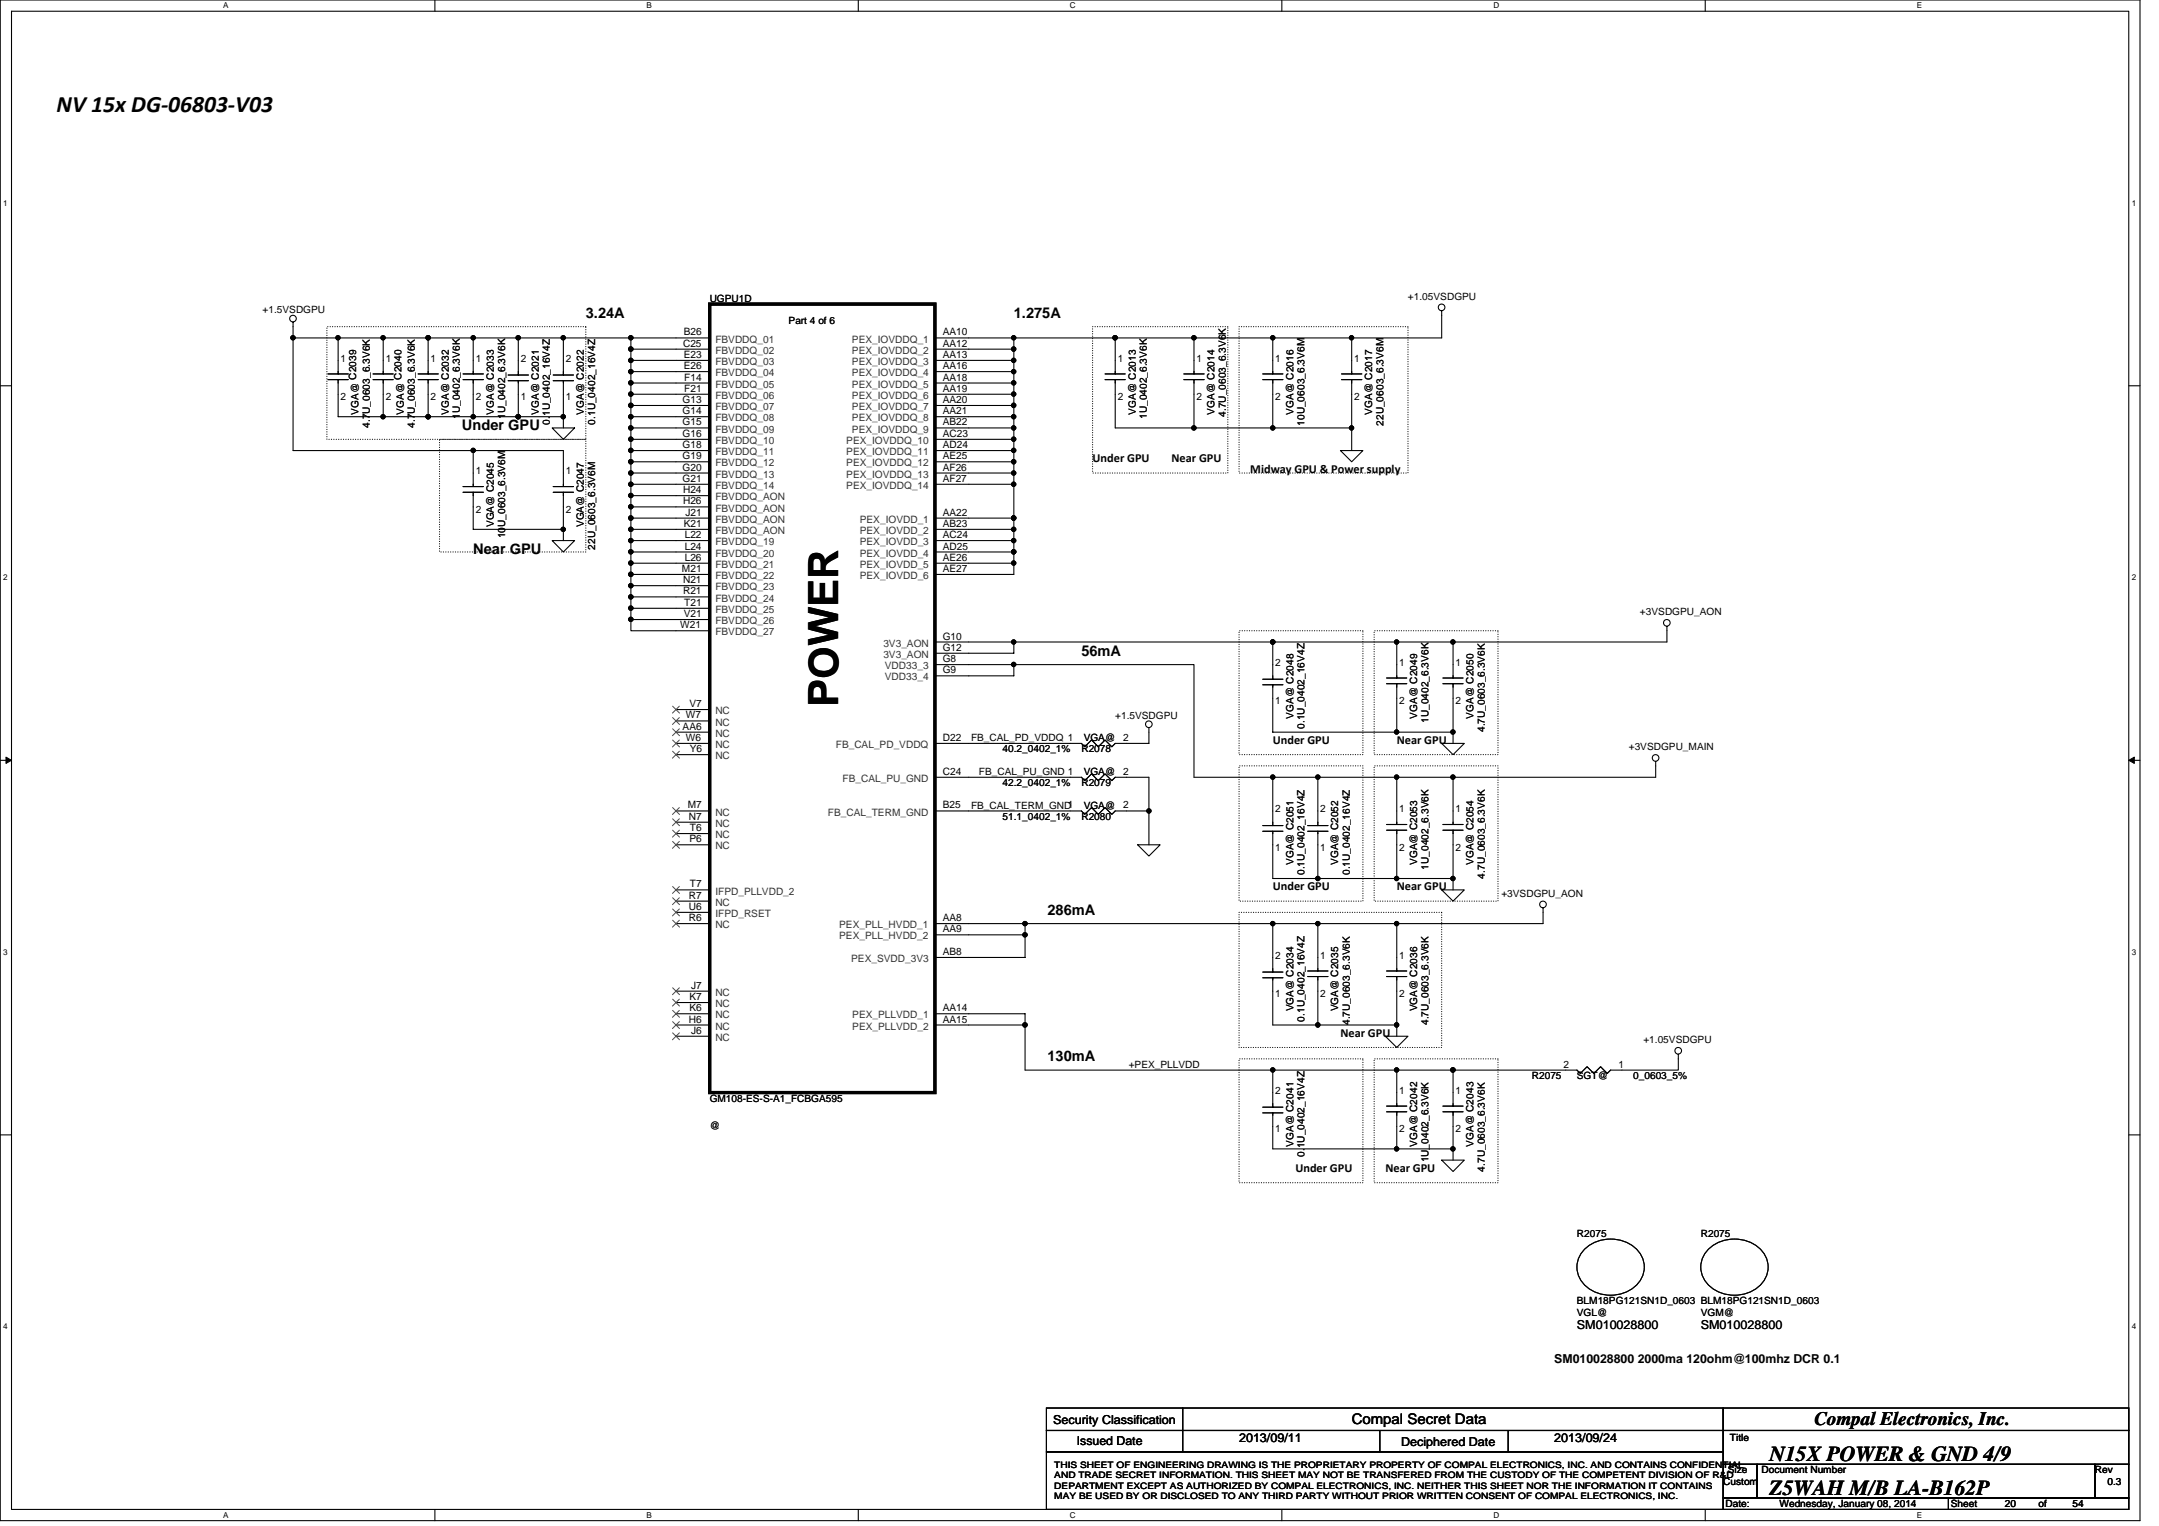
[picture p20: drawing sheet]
<svg xmlns="http://www.w3.org/2000/svg" width="297mm" height="210mm" viewBox="0 0 297 210" stroke-linecap="round" stroke-linejoin="round" font-family="sans-serif">
<defs><g id="words">
<text font-size="5.7" x="115.3" y="97.3" transform="rotate(-90 115.3 97.3)">POWER</text>
<text font-size="3.2" x="7.8" y="15.5">NV15x DG‐06803‐V03</text>
<g font-size="2.9">
<text x="243.5" y="201">N15X POWER &amp; GND 4/9</text>
<text x="243.5" y="205.6">Z5WAH M/B LA-B162P</text>
</g>
<text font-size="2.6" x="249.6" y="196">Compal Electronics, Inc.</text>
<g font-size="2">
<text x="80.6" y="43.7">3.24A</text>
<text x="139.5" y="43.7">1.275A</text>
<text x="63.6" y="59.2">Under GPU</text>
<text x="65.1" y="76.2">Near GPU</text>
<text x="148.8" y="90.2">56mA</text>
<text x="144.1" y="125.8">286mA</text>
<text x="144.1" y="145.9">130mA</text>
<text x="186" y="195.9">Compal Secret Data</text>
</g>
<g font-size="1.7">
<text x="150.3" y="63.6">Under GPU</text>
<text x="161.2" y="63.6">Near GPU</text>
<text x="172" y="65.1">Midway GPU &amp; Power supply</text>
<text x="175.1" y="102.3">Under GPU</text>
<text x="192.2" y="102.3">Near GPU</text>
<text x="175.1" y="122.4">Under GPU</text>
<text x="192.2" y="122.4">Near GPU</text>
<text x="184.4" y="142.6">Near GPU</text>
<text x="178.2" y="161.2">Under GPU</text>
<text x="190.6" y="161.2">Near GPU</text>
<text x="217" y="182.8">SM010028800</text>
<text x="234" y="182.8">SM010028800</text>
<text x="213.8" y="187.5">SM010028800 2000ma 120ohm@100mhz DCR 0.1</text>
<text x="144.9" y="195.8">Security Classification</text>
<text x="148.2" y="198.8">Issued Date</text>
<text x="170.5" y="198.3">2013/09/11</text>
<text x="192.8" y="198.9">Deciphered Date</text>
<text x="213.8" y="198.3">2013/09/24</text>
</g>
<g font-size="1.4">
<text x="97.6" y="41.5">UGPU1D</text>
<text x="193.7" y="41.2">+1.05VSDGPU</text>
<text x="36.1" y="43.1">+1.5VSDGPU</text>
<text x="94" y="47.7">C25</text>
<text x="94.1" y="46.1">B26</text>
<text x="108.5" y="44.6">Part 4 of 6</text>
<text x="129.7" y="46.1">AA10</text>
<text x="129.7" y="47.7">AA12</text>
<text x="46.9" y="49.7">1</text>
<text x="53.1" y="49.7">1</text>
<text x="59.2" y="49.7">1</text>
<text x="65.4" y="49.7">1</text>
<text x="71.6" y="49.7">2</text>
<text x="77.8" y="49.7">2</text>
<text x="94.1" y="49.2">E23</text>
<text x="94.1" y="50.8">E26</text>
<text x="94.1" y="52.3">F14</text>
<text x="94.1" y="53.9">F21</text>
<text x="129.7" y="49.2">AA13</text>
<text x="129.7" y="50.8">AA16</text>
<text x="129.7" y="52.3">AA18</text>
<text x="129.7" y="53.9">AA19</text>
<text x="153.8" y="49.7">1</text>
<text x="164.6" y="49.7">1</text>
<text x="175.4" y="49.7">1</text>
<text x="186.3" y="49.7">1</text>
<text x="46.9" y="55">2</text>
<text x="49.3" y="57" transform="rotate(-90 49.3 57)">VGA@ C2039</text>
<text x="50.9" y="58.9" transform="rotate(-90 50.9 58.9)">4.7U_0603_6.3V6K</text>
<text x="53.1" y="55">2</text>
<text x="55.5" y="57" transform="rotate(-90 55.5 57)">VGA@ C2040</text>
<text x="57.1" y="58.9" transform="rotate(-90 57.1 58.9)">4.7U_0603_6.3V6K</text>
<text x="59.2" y="55">2</text>
<text x="61.7" y="57" transform="rotate(-90 61.7 57)">VGA@ C2032</text>
<text x="63.3" y="57.6" transform="rotate(-90 63.3 57.6)">1U_0402_6.3V6K</text>
<text x="65.4" y="55">2</text>
<text x="67.9" y="57" transform="rotate(-90 67.9 57)">VGA@ C2033</text>
<text x="69.5" y="57.6" transform="rotate(-90 69.5 57.6)">1U_0402_6.3V6K</text>
<text x="71.6" y="55">1</text>
<text x="74.1" y="57" transform="rotate(-90 74.1 57)">VGA@ C2021</text>
<text x="75.7" y="58.4" transform="rotate(-90 75.7 58.4)">0.1U_0402_16V4Z</text>
<text x="77.8" y="55">1</text>
<text x="80.3" y="57" transform="rotate(-90 80.3 57)">VGA@ C2022</text>
<text x="81.9" y="58.4" transform="rotate(-90 81.9 58.4)">0.1U_0402_16V4Z</text>
<text x="93.9" y="57">G14</text>
<text x="93.9" y="58.5">G15</text>
<text x="93.9" y="55.4">G13</text>
<text x="129.7" y="55.4">AA20</text>
<text x="129.7" y="57">AA21</text>
<text x="129.7" y="58.5">AB22</text>
<text x="153.8" y="55">2</text>
<text x="156.2" y="57" transform="rotate(-90 156.2 57)">VGA@ C2013</text>
<text x="157.8" y="57.6" transform="rotate(-90 157.8 57.6)">1U_0402_6.3V6K</text>
<text x="164.6" y="55">2</text>
<text x="167.1" y="57" transform="rotate(-90 167.1 57)">VGA@ C2014</text>
<text x="168.6" y="57.3" transform="rotate(-90 168.6 57.3)">4.7U_0603_6.3V6K</text>
<text x="175.4" y="55">2</text>
<text x="177.9" y="57" transform="rotate(-90 177.9 57)">VGA@ C2016</text>
<text x="179.5" y="58.6" transform="rotate(-90 179.5 58.6)">10U_0603_6.3V6M</text>
<text x="186.3" y="55">2</text>
<text x="188.8" y="57" transform="rotate(-90 188.8 57)">VGA@ C2017</text>
<text x="190.3" y="58.6" transform="rotate(-90 190.3 58.6)">22U_0603_6.3V6M</text>
<text x="65.4" y="65.2">1</text>
<text x="77.8" y="65.2">1</text>
<text x="93.9" y="60.1">G16</text>
<text x="93.9" y="61.6">G18</text>
<text x="93.9" y="63.2">G19</text>
<text x="93.9" y="64.7">G20</text>
<text x="129.7" y="60.1">AC23</text>
<text x="129.7" y="61.6">AD24</text>
<text x="129.7" y="63.2">AE25</text>
<text x="129.7" y="64.7">AF26</text>
<text x="65.4" y="70.5">2</text>
<text x="77.8" y="70.5">2</text>
<text x="93.9" y="66.3">G21</text>
<text x="94" y="67.8">H24</text>
<text x="94" y="69.4">H26</text>
<text x="94.3" y="70.9">J21</text>
<text x="129.7" y="66.3">AF27</text>
<text x="129.7" y="70.9">AA22</text>
<text x="67.9" y="72.5" transform="rotate(-90 67.9 72.5)">VGA@ C2045</text>
<text x="69.5" y="74.1" transform="rotate(-90 69.5 74.1)">10U_0603_6.3V6M</text>
<text x="80.3" y="72.5" transform="rotate(-90 80.3 72.5)">VGA@ C2047</text>
<text x="81.9" y="75.6" transform="rotate(-90 81.9 75.6)">22U_0603_6.3V6M</text>
<text x="94.1" y="72.5">K21</text>
<text x="94.2" y="74">L22</text>
<text x="94.2" y="75.6">L24</text>
<text x="94.2" y="77.1">L26</text>
<text x="129.7" y="72.5">AB23</text>
<text x="129.7" y="74">AC24</text>
<text x="129.7" y="75.6">AD25</text>
<text x="129.7" y="77.1">AE26</text>
<text x="93.8" y="78.7">M21</text>
<text x="94" y="80.2">N21</text>
<text x="94" y="81.8">R21</text>
<text x="94.1" y="83.3">T21</text>
<text x="129.7" y="78.7">AE27</text>
<text x="93.6" y="86.4">W21</text>
<text x="94.1" y="84.9">V21</text>
<text x="129.7" y="88">G10</text>
<text x="129.7" y="89.5">G12</text>
<text x="225.6" y="84.6">+3VSDGPU_AON</text>
<text x="129.7" y="91.1">G8</text>
<text x="129.7" y="92.6">G9</text>
<text x="175.4" y="91.6">2</text>
<text x="192.5" y="91.6">1</text>
<text x="200.3" y="91.6">1</text>
<text x="93.9" y="100.4">AA6</text>
<text x="94.4" y="101.9">W6</text>
<text x="94.4" y="98.8">W7</text>
<text x="94.8" y="97.3">V7</text>
<text x="129.7" y="101.9">D22</text>
<text x="133.6" y="101.9">FB_CAL_PD_VDDQ 1</text>
<text x="149.1" y="102">VGA@</text>
<text x="153.4" y="98.8">+1.5VSDGPU</text>
<text x="154.5" y="101.9">2</text>
<text x="175.4" y="96.9">1</text>
<text x="177.9" y="98.8" transform="rotate(-90 177.9 98.8)">VGA@ C2048</text>
<text x="179.5" y="100.2" transform="rotate(-90 179.5 100.2)">0.1U_0402_16V4Z</text>
<text x="192.5" y="96.9">2</text>
<text x="195" y="98.8" transform="rotate(-90 195 98.8)">VGA@ C2049</text>
<text x="196.5" y="99.5" transform="rotate(-90 196.5 99.5)">1U_0402_6.3V6K</text>
<text x="200.3" y="96.9">2</text>
<text x="202.7" y="98.8" transform="rotate(-90 202.7 98.8)">VGA@ C2050</text>
<text x="204.3" y="100.7" transform="rotate(-90 204.3 100.7)">4.7U_0603_6.3V6K</text>
<text x="94.9" y="103.5">Y6</text>
<text x="129.7" y="106.6">C24</text>
<text x="134.7" y="106.6">FB_CAL_PU_GND 1</text>
<text x="137.9" y="103.5">40.2_0402_1%</text>
<text x="148.8" y="103.5">R2078</text>
<text x="149.1" y="106.6">VGA@</text>
<text x="154.5" y="106.6">2</text>
<text x="224.1" y="103.2">+3VSDGPU_MAIN</text>
<text x="94.6" y="111.2">M7</text>
<text x="94.8" y="112.8">N7</text>
<text x="129.7" y="111.2">B25</text>
<text x="133.6" y="111.2">FB_CAL_TERM_GND1</text>
<text x="137.9" y="108.2">42.2_0402_1%</text>
<text x="137.9" y="112.8">51.1_0402_1%</text>
<text x="148.8" y="108.2">R2079</text>
<text x="148.8" y="112.8">R2080</text>
<text x="149.1" y="111.3">VGA@</text>
<text x="154.5" y="111.2">2</text>
<text x="175.4" y="111.7">2</text>
<text x="181.6" y="111.7">2</text>
<text x="192.5" y="111.7">1</text>
<text x="200.3" y="111.7">1</text>
<text x="94.8" y="115.9">P6</text>
<text x="94.9" y="114.3">T6</text>
<text x="175.4" y="117">1</text>
<text x="177.9" y="119" transform="rotate(-90 177.9 119)">VGA@ C2051</text>
<text x="181.6" y="117">1</text>
<text x="184.1" y="119" transform="rotate(-90 184.1 119)">VGA@ C2052</text>
<text x="192.5" y="117">2</text>
<text x="195" y="119" transform="rotate(-90 195 119)">VGA@ C2053</text>
<text x="196.5" y="119.6" transform="rotate(-90 196.5 119.6)">1U_0402_6.3V6K</text>
<text x="200.3" y="117">2</text>
<text x="202.7" y="119" transform="rotate(-90 202.7 119)">VGA@ C2054</text>
<text x="94.8" y="123.6">R7</text>
<text x="94.8" y="125.2">U6</text>
<text x="94.9" y="122.1">T7</text>
<text x="179.5" y="120.4" transform="rotate(-90 179.5 120.4)">0.1U_0402_16V4Z</text>
<text x="185.7" y="120.4" transform="rotate(-90 185.7 120.4)">0.1U_0402_16V4Z</text>
<text x="204.3" y="120.8" transform="rotate(-90 204.3 120.8)">4.7U_0603_6.3V6K</text>
<text x="206.6" y="123.3">+3VSDGPU_AON</text>
<text x="94.8" y="126.7">R6</text>
<text x="129.7" y="126.7">AA8</text>
<text x="129.7" y="128.2">AA9</text>
<text x="129.7" y="131.4">AB8</text>
<text x="175.4" y="131.9">2</text>
<text x="181.6" y="131.9">1</text>
<text x="192.5" y="131.9">1</text>
<text x="94.8" y="137.6">K7</text>
<text x="95.1" y="136">J7</text>
<text x="175.4" y="137.1">1</text>
<text x="181.6" y="137.1">2</text>
<text x="192.5" y="137.1">2</text>
<text x="94.8" y="140.7">H6</text>
<text x="94.8" y="139.1">K6</text>
<text x="95.1" y="142.2">J6</text>
<text x="129.7" y="139.1">AA14</text>
<text x="129.7" y="140.7">AA15</text>
<text x="177.9" y="139.1" transform="rotate(-90 177.9 139.1)">VGA@ C2034</text>
<text x="179.5" y="140.5" transform="rotate(-90 179.5 140.5)">0.1U_0402_16V4Z</text>
<text x="184.1" y="139.1" transform="rotate(-90 184.1 139.1)">VGA@ C2035</text>
<text x="185.7" y="141" transform="rotate(-90 185.7 141)">4.7U_0603_6.3V6K</text>
<text x="195" y="139.1" transform="rotate(-90 195 139.1)">VGA@ C2036</text>
<text x="196.5" y="141" transform="rotate(-90 196.5 141)">4.7U_0603_6.3V6K</text>
<text x="226.1" y="143.5">+1.05VSDGPU</text>
<text x="155.3" y="146.9">+PEX_PLLVDD</text>
<text x="210.8" y="148.4">R2075</text>
<text x="215.1" y="146.9">2</text>
<text x="217" y="148.4">SGT@</text>
<text x="222.7" y="146.9">1</text>
<text x="224.7" y="148.4">0_0603_5%</text>
<text x="97.6" y="151.5">GM108-ES-S-A1_FCBGA595</text>
<text x="97.6" y="155.3">@</text>
<text x="175.4" y="155.7">1</text>
<text x="175.4" y="150.5">2</text>
<text x="192.5" y="150.5">1</text>
<text x="192.5" y="155.7">2</text>
<text x="200.3" y="150.5">1</text>
<text x="200.3" y="155.7">2</text>
<text x="177.9" y="157.7" transform="rotate(-90 177.9 157.7)">VGA@ C2041</text>
<text x="179.5" y="159.1" transform="rotate(-90 179.5 159.1)">0.1U_0402_16V4Z</text>
<text x="195" y="157.7" transform="rotate(-90 195 157.7)">VGA@ C2042</text>
<text x="196.5" y="159.9" transform="rotate(-90 196.5 159.9)">1U_0402_6.3V6K</text>
<text x="202.7" y="157.7" transform="rotate(-90 202.7 157.7)">VGA@ C2043</text>
<text x="204.3" y="161.1" transform="rotate(-90 204.3 161.1)">4.7U_0603_6.3V6K</text>
<text x="217" y="170.1">R2075</text>
<text x="234" y="170.1">R2075</text>
<text x="217" y="179.4">BLM18PG121SN1D_0603 BLM18PG121SN1D_0603</text>
<text x="217" y="181">VGL@</text>
<text x="234" y="181">VGM@</text>
<text x="237.7" y="202.7">Size</text>
<text x="238" y="198.2">Title</text>
<text x="242.4" y="202.7">Document Number</text>
<text x="288.2" y="202.7">Rev</text>
<text x="237.1" y="204.2">Custom</text>
<text x="237.4" y="207.3">Date:</text>
<text x="244.8" y="207.3">Wednesday, January 08, 2014</text>
<text x="268.4" y="207.3">Sheet</text>
<text x="275.8" y="207.3">20</text>
<text x="280.5" y="207.3">of</text>
<text x="285.1" y="207.3">54</text>
<text x="289.9" y="204.2">0.3</text>
</g>
<g font-size="1.4" fill="#333">
<text x="98.4" y="47.1">FBVDDQ_01</text>
<text x="117.2" y="47.1">PEX_IOVDDQ_1</text>
<text x="98.4" y="48.7">FBVDDQ_02</text>
<text x="98.4" y="50.2">FBVDDQ_03</text>
<text x="98.4" y="51.8">FBVDDQ_04</text>
<text x="98.4" y="53.3">FBVDDQ_05</text>
<text x="117.2" y="48.7">PEX_IOVDDQ_2</text>
<text x="117.2" y="50.2">PEX_IOVDDQ_3</text>
<text x="117.2" y="51.8">PEX_IOVDDQ_4</text>
<text x="117.2" y="53.3">PEX_IOVDDQ_5</text>
<text x="98.4" y="54.9">FBVDDQ_06</text>
<text x="98.4" y="58">FBVDDQ_08</text>
<text x="98.4" y="59.5">FBVDDQ_09</text>
<text x="98.4" y="56.4">FBVDDQ_07</text>
<text x="117.2" y="54.9">PEX_IOVDDQ_6</text>
<text x="117.2" y="56.4">PEX_IOVDDQ_7</text>
<text x="117.2" y="58">PEX_IOVDDQ_8</text>
<text x="117.2" y="59.5">PEX_IOVDDQ_9</text>
<text x="98.4" y="61.1">FBVDDQ_10</text>
<text x="98.4" y="62.6">FBVDDQ_11</text>
<text x="98.4" y="64.2">FBVDDQ_12</text>
<text x="98.4" y="65.7">FBVDDQ_13</text>
<text x="116.4" y="61.1">PEX_IOVDDQ_10</text>
<text x="116.4" y="62.6">PEX_IOVDDQ_11</text>
<text x="116.4" y="64.2">PEX_IOVDDQ_12</text>
<text x="116.4" y="65.7">PEX_IOVDDQ_13</text>
<text x="98.4" y="67.2">FBVDDQ_14</text>
<text x="98.4" y="68.8">FBVDDQ_AON</text>
<text x="98.4" y="70.4">FBVDDQ_AON</text>
<text x="98.4" y="71.9">FBVDDQ_AON</text>
<text x="116.4" y="67.2">PEX_IOVDDQ_14</text>
<text x="118.3" y="71.9">PEX_IOVDD_1</text>
<text x="98.4" y="73.4">FBVDDQ_AON</text>
<text x="98.4" y="75">FBVDDQ_19</text>
<text x="98.4" y="76.6">FBVDDQ_20</text>
<text x="118.3" y="73.4">PEX_IOVDD_2</text>
<text x="118.3" y="75">PEX_IOVDD_3</text>
<text x="118.3" y="76.6">PEX_IOVDD_4</text>
<text x="98.4" y="78.1">FBVDDQ_21</text>
<text x="98.4" y="79.7">FBVDDQ_22</text>
<text x="98.4" y="81.2">FBVDDQ_23</text>
<text x="98.4" y="82.7">FBVDDQ_24</text>
<text x="118.3" y="78.1">PEX_IOVDD_5</text>
<text x="118.3" y="79.7">PEX_IOVDD_6</text>
<text x="98.4" y="84.3">FBVDDQ_25</text>
<text x="98.4" y="85.9">FBVDDQ_26</text>
<text x="98.4" y="87.4">FBVDDQ_27</text>
<text x="121.5" y="88.9">3V3_AON</text>
<text x="121.5" y="90.5">3V3_AON</text>
<text x="121.7" y="92.1">VDD33_3</text>
<text x="121.7" y="93.6">VDD33_4</text>
<text x="98.4" y="99.8">NC</text>
<text x="98.4" y="101.3">NC</text>
<text x="98.4" y="98.2">NC</text>
<text x="98.4" y="102.9">NC</text>
<text x="98.4" y="104.4">NC</text>
<text x="115" y="102.9">FB_CAL_PD_VDDQ</text>
<text x="115.9" y="107.5">FB_CAL_PU_GND</text>
<text x="98.4" y="113.7">NC</text>
<text x="98.4" y="112.2">NC</text>
<text x="113.9" y="112.2">FB_CAL_TERM_GND</text>
<text x="98.4" y="116.8">NC</text>
<text x="98.4" y="115.3">NC</text>
<text x="98.4" y="124.6">NC</text>
<text x="98.4" y="123">IFPD_PLLVDD_2</text>
<text x="98.4" y="127.7">NC</text>
<text x="98.4" y="126.1">IFPD_RSET</text>
<text x="115.5" y="127.7">PEX_PLL_HVDD_1</text>
<text x="115.5" y="129.2">PEX_PLL_HVDD_2</text>
<text x="98.4" y="137">NC</text>
<text x="117.1" y="132.3">PEX_SVDD_3V3</text>
<text x="98.4" y="141.6">NC</text>
<text x="98.4" y="138.5">NC</text>
<text x="98.4" y="140.1">NC</text>
<text x="98.4" y="143.2">NC</text>
<text x="117.3" y="140.1">PEX_PLLVDD_1</text>
<text x="117.3" y="141.6">PEX_PLLVDD_2</text>
</g>
<g font-size="1.2">
<text x="145.1" y="201.9">THIS SHEET OF ENGINEERING DRAWING IS THE PROPRIETARY PROPERTY OF COMPAL ELECTRONICS, INC. AND CONTAINS CONFIDENTIAL</text>
<text x="145.1" y="203.4">AND TRADE SECRET INFORMATION. THIS SHEET MAY NOT BE TRANSFERED FROM THE CUSTODY OF THE COMPETENT DIVISION OF R&amp;D</text>
<text x="145.1" y="204.8">DEPARTMENT EXCEPT AS AUTHORIZED BY COMPAL ELECTRONICS, INC. NEITHER THIS SHEET NOR THE INFORMATION IT CONTAINS</text>
<text x="145.1" y="206.2">MAY BE USED BY OR DISCLOSED TO ANY THIRD PARTY WITHOUT PRIOR WRITTEN CONSENT OF COMPAL ELECTRONICS, INC.</text>
</g>
<g font-size="1.1">
<text x="30.7" y="1.2">A</text>
<text x="89" y="1.2">B</text>
<text x="147.2" y="1.2">C</text>
<text x="205.5" y="1.2">D</text>
<text x="263.7" y="1.2">E</text>
<text x=".4" y="28.3">1</text>
<text x="293.3" y="28.3">1</text>
<text x=".4" y="79.8">2</text>
<text x="293.3" y="79.8">2</text>
<text x=".4" y="131.3">3</text>
<text x="293.3" y="131.3">3</text>
<text x=".4" y="182.9">4</text>
<text x="293.3" y="182.9">4</text>
<text x="30.7" y="208.8">A</text>
<text x="89" y="208.8">B</text>
<text x="147.2" y="208.8">C</text>
<text x="205.5" y="208.8">D</text>
<text x="263.7" y="208.8">E</text>
</g>
</g></defs>
<path d="M0 0h294.4v209.2h-294.4zM1.6 1.5h291.3v206.1h-291.3z" fill="none" stroke="#000" stroke-width=".15"/>
<g fill="#fff">
<path d="M30.7 .2h.8v1.2h-.8z"/>
<path d="M30.7 207.8h.8v1.2h-.8z"/>
</g>
<path d="M59.8 0v1.5M59.8 207.6v1.6" fill="none" stroke="#000" stroke-width=".15"/>
<g fill="#fff">
<path d="M89 .2h.7v1.2h-.7z"/>
<path d="M89 207.8h.7v1.2h-.7z"/>
</g>
<path d="M118.1 0v1.5M118.1 207.6v1.6" fill="none" stroke="#000" stroke-width=".15"/>
<g fill="#fff">
<path d="M147.2 .2h.8v1.2h-.8z"/>
<path d="M147.2 207.8h.8v1.2h-.8z"/>
</g>
<path d="M176.4 0v1.5M176.4 207.6v1.6" fill="none" stroke="#000" stroke-width=".15"/>
<g fill="#fff">
<path d="M205.5 .2h.8v1.2h-.8z"/>
<path d="M205.5 207.8h.8v1.2h-.8z"/>
</g>
<path d="M234.6 0v1.5M234.6 207.6v1.6" fill="none" stroke="#000" stroke-width=".15"/>
<g fill="#fff">
<path d="M263.7 .2h.8v1.2h-.8z"/>
<path d="M263.7 207.8h.8v1.2h-.8z"/>
<path d="M.4 27.3h.6v1.2h-.6z"/>
<path d="M293.3 27.3h.6v1.2h-.6z"/>
<path d="M.4 78.8h.6v1.3h-.6z"/>
<path d="M293.3 78.8h.6v1.3h-.6z"/>
</g>
<path d="M0 53.1h1.6M292.9 53.1h1.5" fill="none" stroke="#000" stroke-width=".15"/>
<g fill="#fff">
<path d="M.4 130.3h.6v1.3h-.6z"/>
<path d="M293.3 130.3h.6v1.3h-.6z"/>
</g>
<path d="M0 104.6h1.6M292.9 104.6h1.5" fill="none" stroke="#000" stroke-width=".15"/>
<path d="M.8 104.1l.8 .5-.8 .4zM292.9 104.6l.7-.5v.9z" fill="#000" stroke="#000" stroke-width=".14"/>
<g fill="#fff">
<path d="M.4 181.9h.6v1.2h-.6z"/>
<path d="M293.3 181.9h.6v1.2h-.6z"/>
</g>
<g fill="none" stroke="#000" stroke-width=".15">
<path d="M40.3 46.5h6.2v4.9M40.3 44.3v17.7h37.2v4.9M45.1 52.2h2.8M45.1 51.4h2.8M46.5 52.2v5.1h31M46.5 46.5h12.4M51.3 52.2h2.8M51.3 51.4h2.8M52.7 46.5v4.9M52.7 52.2v5.1M57.5 52.2h2.8M57.5 51.4h2.8"/>
<path d="M58.9 46.5v4.9M58.9 52.2v5.1M58.9 46.5h6.2v4.9M63.7 52.2h2.8M63.7 51.4h2.8M65.1 52.2v5.1M65.1 46.5h32.5M69.9 51.6h2.8M69.9 52.4h2.8M71.3 46.5v5.1M71.3 52.4v4.9M76 58.9h3.1l-1.6 1.5z"/>
<path d="M76.1 51.6h2.8M76.1 52.4h2.8M77.5 46.5v5.1M77.5 52.4v6.5M86.8 46.5v38.7M86.8 58.9h10.8M86.8 55.8h10.8M86.8 49.6h10.8M86.8 57.3h10.8M97.6 52.7h-10.8M97.6 54.2h-10.8M97.6 48h-10.8"/>
<path d="M97.6 51.1h-10.8M128.6 58.9h10.9M128.6 52.7h10.9M128.6 46.5h46.5M128.6 57.3h10.9M128.6 48h10.9M128.6 51.1h10.9M139.5 55.8h-10.9M139.5 49.6h-10.9M139.5 46.5v32.5h-10.9M139.5 54.2h-10.9M152 52.2h2.8"/>
<path d="M152 51.4h2.8M153.4 52.2v6.7h32.6M153.4 46.5v4.9M162.9 52.2h2.8M162.9 51.4h2.8M164.3 46.5v4.9M164.3 52.2v6.7M173.7 52.2h2.8M173.7 51.4h2.8M175.1 46.5v4.9M175.1 52.2v6.7M175.1 46.5h10.9v4.9"/>
<path d="M184.6 52.2h2.8M184.6 51.4h2.8M186 52.2v9.8M198.3 42.8v3.7h-12.3M63.7 67.7h2.8M63.7 66.9h2.8M65.1 67.7v5.1h12.4v1.6M65.1 62v4.9M76 74.4h3.1l-1.6 1.5zM76.1 67.7h2.8M76.1 66.9h2.8M77.5 67.7v5.1"/>
<path d="M86.8 75.9h10.8M86.8 66.6h10.8M86.8 79h10.8M86.8 77.5h10.8M86.8 71.3h10.8M86.8 60.4h10.8M86.8 63.5h10.8M97.6 62h-10.8M97.6 68.2h-10.8M97.6 74.4h-10.8M97.6 72.8h-10.8M97.6 65.1h-10.8"/>
<path d="M97.6 69.7h-10.8M128.6 62h10.9M128.6 71.3h10.9M128.6 74.4h10.9M128.6 72.8h10.9M139.5 75.9h-10.9M139.5 66.6h-10.9M139.5 77.5h-10.9M139.5 60.4h-10.9M139.5 65.1h-10.9M139.5 63.5h-10.9M184.4 62h3.1l-1.5 1.5z"/>
<path d="M86.8 85.2v1.6h10.8M86.8 85.2h10.8M86.8 82.1h10.8M93 99.2h4.6M93 97.6h4.6M97.6 83.7h-10.8M97.6 80.6h-10.8M128.6 88.3h10.9v1.6h-10.9M128.6 91.4h10.9v1.6h-10.9M139.5 91.4h24.8v15.5h10.8M139.5 88.3h52.7M173.7 93.4h2.8"/>
<path d="M173.7 94.2h2.8M175.1 88.3v5.1M175.1 94.2v6.5h24.8M190.8 94h2.7M190.8 93.3h2.7M192.2 88.3h7.7v5M192.2 88.3v5M192.2 94v6.7M198.5 94h2.8M198.5 93.3h2.8M199.9 94v8.3M229.3 86.1v2.2h-29.4"/>
<path d="M93 100.7h4.6M93 102.3h4.6M93 111.5h4.6M93 103.8h4.6M93 116.2h4.6M93 113.1h4.6M93 114.7h4.6M128.6 106.9h20.2l.4 .5 1-1 .9 1 .9-1 1 1 .4-.5h4.7v9.3M156.5 116.2h3.1l-1.5 1.6zM158.1 100.1v2.2h-4.7l-.4 .4-1-.9-.9 .9-.9-.9-1 .9-.4-.4h-20.2M158.1 111.5h-4.7l-.4 .5-1-.9-.9 .9-.9-.9-1 .9-.4-.5h-20.2M173.7 113.6h2.8"/>
<path d="M173.7 114.3h2.8M175.1 106.9h6.2v6.7M175.1 106.9v6.7M175.1 114.3v6.5h24.8M179.9 113.6h2.8M179.9 114.3h2.8M181.3 114.3v6.5M190.8 114.2h2.7M190.8 113.4h2.7M192.2 106.9v6.5M192.2 114.2v6.6M198.3 102.3h3.2l-1.6 1.5z"/>
<path d="M198.5 114.2h2.8M198.5 113.4h2.8M199.9 106.9v6.5M199.9 114.2v8.2M227.8 104.7v2.2h-46.5M93 127h4.6M93 139.4h4.6M93 137.9h4.6M93 124h4.6M93 125.5h4.6M93 122.4h4.6M93 136.3h4.6"/>
<path d="M128.6 139.4h12.4v7.8h51.2M128.6 128.6h12.4M141 127v4.7h-12.4M173.7 133.7h2.8M173.7 134.5h2.8M175.1 127v6.7M175.1 134.5v6.5h17.1M179.9 134.3h2.8M179.9 133.6h2.8M181.3 127v6.6M181.3 134.3v6.7M190.8 134.3h2.7"/>
<path d="M190.8 133.6h2.7M192.2 134.3v8.2M192.2 127v6.6M198.3 122.4h3.2l-1.6 1.6zM212.3 124.9v2.1h-83.7M0 156.1h1.6M93 141h4.6M93 142.5h4.6M141 141h-12.4M173.7 152.3h2.8M173.7 153.1h2.8M175.1 147.2v5.1"/>
<path d="M175.1 153.1v4.9h24.8M190.6 142.5h3.1l-1.5 1.6zM190.8 152.9h2.7M190.8 152.1h2.7M192.2 147.2v4.9M192.2 152.9v5.1M192.2 147.2h7.7v4.9M198.3 159.6h3.2l-1.6 1.5zM198.5 152.9h2.8M198.5 152.1h2.8M199.9 152.9v6.7M230.9 145v2.2h-9.3l-.5 .5-.9-1-.9 1-.9-1-1 1-.4-.5h-17.1"/>
<path d="M292.9 156.1h1.5M218 171.8a5.2 5.2 0 0 1 7.6 .5 3.5 3.5 0 0 1-1.7 5.3 5 5 0 0 1-6.7-2 3.4 3.4 0 0 1 .8-3.8zM235.1 171.8a5.2 5.2 0 0 1 7.5 .5 3.5 3.5 0 0 1-1.6 5.3 5 5 0 0 1-6.7-2 3.4 3.4 0 0 1 .8-3.8zM144 193.7h93.1v3.1h-93.1zM144 196.8h93.1v2.9h-93.1zM144 199.7h93.1v7.9h-93.1zM162.7 193.7v6M189.8 196.8v2.9M207.5 196.8v2.9M237.1 193.7h55.8v3.1h-55.8zM237.1 196.8h55.8v4.6h-55.8zM237.1 201.4h4.6v4.7h-4.6z"/>
<path d="M237.1 206.1h31v1.5h-31zM241.7 201.4h46.5v4.7h-46.5zM268.1 206.1h24.8v1.5h-24.8zM288.2 201.4h4.7v4.7h-4.7z"/>
<circle cx="40.3" cy="43.8" r=".46"/>
<circle cx="198.3" cy="42.3" r=".46"/>
<circle cx="158.1" cy="99.6" r=".46"/>
<circle cx="229.3" cy="85.7" r=".46"/>
<circle cx="227.8" cy="104.3" r=".46"/>
<circle cx="212.3" cy="124.4" r=".46"/>
<circle cx="230.9" cy="144.5" r=".46"/>
</g>
<path d="M45 44.9h35.6v15.5h-35.6zM150.3 44.9h18.6v20.2h-18.6zM170.5 44.9h23.2v20.2h-23.2zM60.5 60.4h20.1v15.5h-20.1zM170.5 86.8h17v17h-17zM189.1 86.8h17v17h-17zM170.5 105.3h17v18.7h-17zM189.1 105.3h17v18.7h-17zM170.5 125.5h27.8v18.6h-27.8zM170.5 145.6h17v17.1h-17zM189.1 145.6h17v17.1h-17z" fill="none" stroke="#000" stroke-width=".15" stroke-dasharray="0 .3"/>
<g fill="#000" stroke="#000" stroke-width=".15">
<circle cx="40.3" cy="46.5" r=".3"/>
<circle cx="46.5" cy="46.5" r=".3"/>
<circle cx="52.7" cy="57.3" r=".3"/>
<circle cx="52.7" cy="46.5" r=".3"/>
<circle cx="58.9" cy="46.5" r=".3"/>
<circle cx="58.9" cy="57.3" r=".3"/>
<circle cx="65.1" cy="46.5" r=".3"/>
<circle cx="65.1" cy="57.3" r=".3"/>
<circle cx="71.3" cy="46.5" r=".3"/>
<circle cx="71.3" cy="57.3" r=".3"/>
<circle cx="77.5" cy="46.5" r=".3"/>
<circle cx="77.5" cy="57.3" r=".3"/>
<circle cx="86.8" cy="48" r=".31"/>
<circle cx="86.8" cy="55.8" r=".31"/>
<circle cx="86.8" cy="58.9" r=".3"/>
<circle cx="86.8" cy="52.7" r=".3"/>
<circle cx="86.8" cy="49.6" r=".3"/>
<circle cx="86.8" cy="46.5" r=".3"/>
<circle cx="86.8" cy="54.2" r=".3"/>
<circle cx="86.8" cy="51.1" r=".3"/>
<circle cx="86.8" cy="57.3" r=".3"/>
<circle cx="139.5" cy="48" r=".3"/>
<circle cx="139.5" cy="55.8" r=".3"/>
<circle cx="139.5" cy="57.3" r=".3"/>
<circle cx="139.5" cy="49.6" r=".3"/>
<circle cx="139.5" cy="51.1" r=".3"/>
<circle cx="139.5" cy="52.7" r=".3"/>
<circle cx="139.5" cy="54.2" r=".3"/>
<circle cx="139.5" cy="58.9" r=".3"/>
<circle cx="139.5" cy="46.5" r=".3"/>
<circle cx="153.4" cy="46.5" r=".3"/>
<circle cx="164.3" cy="58.9" r=".3"/>
<circle cx="164.3" cy="46.5" r=".3"/>
<circle cx="175.1" cy="58.9" r=".3"/>
<circle cx="175.1" cy="46.5" r=".3"/>
<circle cx="185.9" cy="46.5" r=".3"/>
<circle cx="185.9" cy="58.9" r=".3"/>
<circle cx="65.1" cy="62" r=".3"/>
<circle cx="77.5" cy="72.8" r=".3"/>
<circle cx="86.8" cy="63.5" r=".31"/>
<circle cx="86.8" cy="79" r=".31"/>
<circle cx="86.8" cy="71.3" r=".31"/>
<circle cx="86.8" cy="69.7" r=".3"/>
<circle cx="86.8" cy="75.9" r=".3"/>
<circle cx="86.8" cy="68.2" r=".3"/>
<circle cx="86.8" cy="74.4" r=".3"/>
<circle cx="86.8" cy="77.4" r=".3"/>
<circle cx="86.8" cy="66.6" r=".3"/>
<circle cx="86.8" cy="65.1" r=".3"/>
<circle cx="86.8" cy="62" r=".3"/>
<circle cx="86.8" cy="72.8" r=".3"/>
<circle cx="86.8" cy="60.4" r=".3"/>
<circle cx="139.5" cy="71.3" r=".3"/>
<circle cx="139.5" cy="63.5" r=".3"/>
<circle cx="139.5" cy="65.1" r=".3"/>
<circle cx="139.5" cy="60.4" r=".3"/>
<circle cx="139.5" cy="66.6" r=".3"/>
<circle cx="139.5" cy="62" r=".3"/>
<circle cx="139.5" cy="75.9" r=".3"/>
<circle cx="139.5" cy="72.8" r=".3"/>
<circle cx="139.5" cy="74.4" r=".3"/>
<circle cx="139.5" cy="77.4" r=".3"/>
<circle cx="86.8" cy="85.2" r=".3"/>
<circle cx="86.8" cy="80.6" r=".3"/>
<circle cx="86.8" cy="83.6" r=".3"/>
<circle cx="86.8" cy="82.1" r=".3"/>
<circle cx="139.5" cy="88.3" r=".3"/>
<circle cx="139.5" cy="91.4" r=".3"/>
<circle cx="175.1" cy="88.3" r=".3"/>
<circle cx="192.1" cy="88.3" r=".3"/>
<circle cx="199.9" cy="88.3" r=".3"/>
<circle cx="158.1" cy="111.5" r=".3"/>
<circle cx="175.1" cy="106.9" r=".3"/>
<circle cx="181.3" cy="106.9" r=".3"/>
<circle cx="192.1" cy="106.9" r=".3"/>
<circle cx="192.1" cy="100.7" r=".3"/>
<circle cx="199.9" cy="106.9" r=".3"/>
<circle cx="199.9" cy="100.7" r=".3"/>
<circle cx="141" cy="128.6" r=".3"/>
<circle cx="141" cy="127" r=".3"/>
<circle cx="175.1" cy="127" r=".3"/>
<circle cx="181.3" cy="120.8" r=".3"/>
<circle cx="181.3" cy="127" r=".3"/>
<circle cx="192.1" cy="127" r=".3"/>
<circle cx="192.1" cy="120.8" r=".3"/>
<circle cx="199.9" cy="120.8" r=".3"/>
<circle cx="141" cy="141" r=".31"/>
<circle cx="175.1" cy="147.2" r=".3"/>
<circle cx="181.3" cy="141" r=".3"/>
<circle cx="192.1" cy="141" r=".3"/>
<circle cx="192.1" cy="147.2" r=".3"/>
<circle cx="192.1" cy="158" r=".3"/>
<circle cx="199.9" cy="147.2" r=".3"/>
<circle cx="199.9" cy="158" r=".3"/>
</g>
<path d="M97.6 41.8h31v108.5h-31z" fill="none" stroke="#000" stroke-width=".44"/>
<g fill="none" stroke="#4c4c4c" stroke-width=".14">
<path d="M92.5 98.7l1 1M92.5 97.1l1 1M93.5 98.7l-1 1M93.5 97.1l-1 1M92.5 101.8l1 .9M92.5 103.3l1 1M92.5 115.7l1 1M92.5 112.6l1 1M92.5 100.2l1 1M92.5 114.2l1 .9M92.5 111.1l1 .9M93.5 101.8l-1 .9"/>
<path d="M93.5 103.3l-1 1M93.5 115.7l-1 1M93.5 112.6l-1 1M93.5 100.2l-1 1M93.5 114.2l-1 .9M93.5 111.1l-1 .9M92.5 126.6l1 .9M92.5 137.4l1 1M92.5 123.5l1 .9M92.5 125l1 1M92.5 139l1 .9M92.5 121.9l1 1"/>
<path d="M92.5 135.9l1 .9M93.5 126.6l-1 .9M93.5 137.4l-1 1M93.5 123.5l-1 .9M93.5 125l-1 1M93.5 139l-1 .9M93.5 121.9l-1 1M93.5 135.9l-1 .9M92.5 140.5l1 1M92.5 142.1l1 .9M93.5 140.5l-1 1M93.5 142.1l-1 .9"/>
</g>
<use href="#words"/>
</svg>
